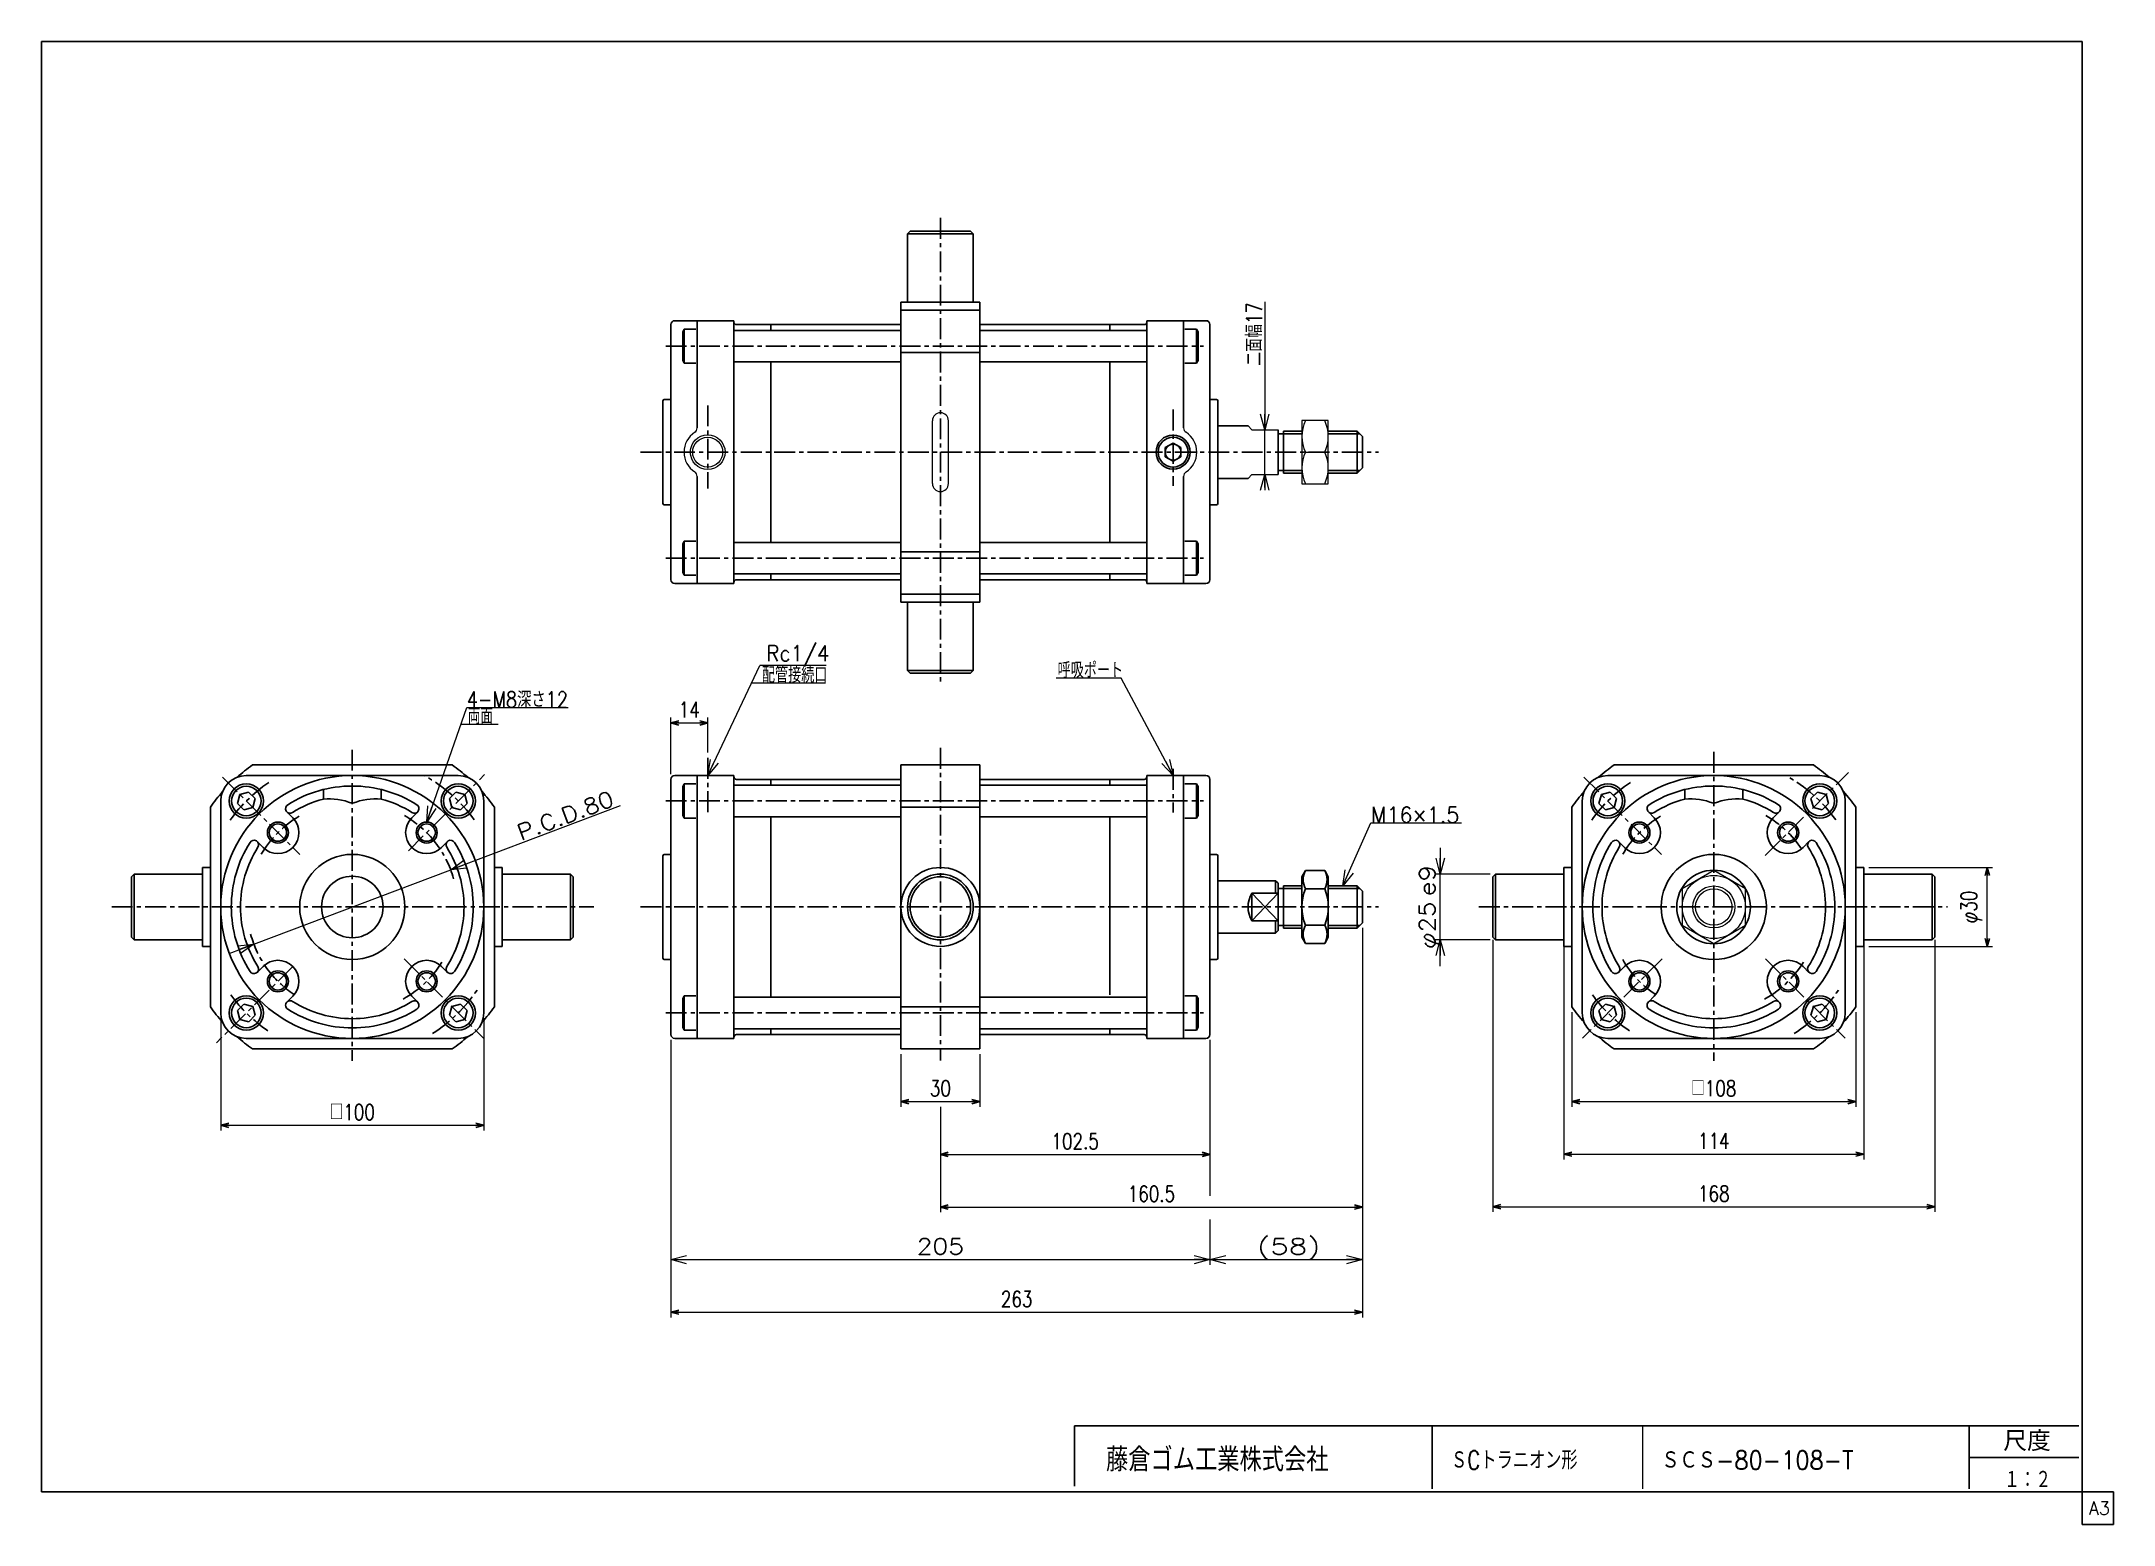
# Model space of a CAD drawing. Header units: millimetres. Extents: x -394 to 394, y -282 to 282.
import ezdxf
from ezdxf.enums import TextEntityAlignment as Align

# ---------------------------------------------------------------- set-up
doc = ezdxf.new("R2010")
doc.units = ezdxf.units.MM
doc.header["$LTSCALE"] = 0.25
doc.linetypes.add('CENTER', pattern=[50.8, 31.75, -6.35, 6.35, -6.35])
doc.layers.add('ZUWAKU', color=7, linetype='Continuous')
doc.styles.add('dcStyle0', font='txt.shx', dxfattribs={"width": 0.777778, "bigfont": 'bigfont'})
doc.dimstyles.new('DaDimRotatedStyle', dxfattribs={"dimtxt": 6, "dimasz": 3.000002, "dimexe": 2, "dimexo": 1, "dimgap": 2, "dimtad": 3, "dimdsep": 46, "dimtxsty": 'dcStyle0', "dimblk1": 'OPEN30', "dimblk2": 'OPEN30', "dimsah": 1, "dimcen": 0.09, "dimclrd": 4, "dimclre": 4, "dimclrt": 4, "dimadec": 0, "dimazin": 2, "dimtfac": 1, "dimtdec": 4, "dimtmove": 0, "dimatfit": 0, "dimfxl": 1, "dimarcsym": 0})

msp = doc.modelspace()

# ---------------------------------------------------------------- texts
at = {"color": 4, "style": 'dcStyle0'}
for s, height, width, p, p2 in [('Rc1/4', 6, 0.8, (-118.331, 46.349), (-94.331, 46.349)), ('配管接続口', 6, 0.691667, (-120.005, 38.122), (-95.105, 38.122)), ('呼吸ポート', 6, 0.691667, (-7.569, 39.915), (17.331, 39.915)), ('4-M8深さ12', 6, 0.761905, (-232.19, 28.752), (-193.79, 28.752)), ('両面', 6, 0.666667, (-231.861, 22.424), (-222.261, 22.424)), ('ＳCトラニオン形', 7, 0.731915, (142.019, -260.989), (190.179, -260.989)), ('ＳＣＳ-80-108-T', 7, 0.828571, (222.019, -260.989), (295.099, -260.989)), ('１：２', 7, 0.708333, (352.391, -268.453), (370.241, -268.453))]:
    msp.add_text(s, height=height, dxfattribs=dict(at, width=width)).set_placement(p, p2, align=Align.FIT)
at = {"color": 4, "style": 'dcStyle0', "width": 0.8}
msp.add_text('P.C.D.80', height=6, rotation=20.673938, dxfattribs=at).set_placement((-211.637, -21.964), (-175.71, -8.407), align=Align.FIT)
at = {"layer": 'ZUWAKU', "color": 4, "style": 'dcStyle0'}
for s, height, width, p, p2 in [('藤倉ゴム工業株式会社', 9, 0.783333, (10.849, -261.792), (95.449, -261.792)), ('尺度', 7.6, 0.991667, (352.053, -254.037), (370.141, -254.037))]:
    msp.add_text(s, height=height, dxfattribs=dict(at, width=width)).set_placement(p, p2, align=Align.FIT)
at = {"layer": 'ZUWAKU', "color": 7, "style": 'dcStyle0', "width": 0.8}
msp.add_text('A3', height=5, dxfattribs=at).set_placement((384.615, -278.25), (392.615, -278.25), align=Align.FIT)

# ---------------------------------------------------------------- blocks, each defined once
blk = doc.blocks.new('DC_GROUP_Φ80_1')
at = {"color": 4, "linetype": 'Continuous', "lineweight": 18}
for p, q in [((-238.36, -33.02), (-233.32, -29.4)), ((-238.36, -33.02), (-232.75, -30.9)), ((-232.18, -32.41), (-238.36, -33.02))]:
    blk.add_line(p, q, dxfattribs=at)
blk = doc.blocks.new('DC_GROUP_Φ80_2')
at = {"color": 4, "linetype": 'Continuous', "lineweight": 18}
for p, q in [((-319.39, -61.88), (-313.21, -61.26)), ((-313.21, -61.26), (-318.83, -63.38)), ((-313.21, -61.26), (-318.26, -64.89))]:
    blk.add_line(p, q, dxfattribs=at)
blk = doc.blocks.new('DC_GROUP_Φ80_3')
at = {"color": 4, "linetype": 'Continuous', "lineweight": 18}
for p, q in [((-247.5, -14.86), (-247.03, -8.66)), ((-247.5, -14.86), (-245.52, -9.2)), ((-244, -9.73), (-247.5, -14.86))]:
    blk.add_line(p, q, dxfattribs=at)
blk = doc.blocks.new('DC_GROUP_Φ80_4')
at = {"color": 4, "linetype": 'Continuous', "lineweight": 18}
for p, q in [((-140.64, 2.86), (-139.52, 8.97)), ((-140.64, 2.86), (-138.07, 8.28)), ((-136.62, 7.59), (-140.64, 2.86))]:
    blk.add_line(p, q, dxfattribs=at)
blk = doc.blocks.new('DC_GROUP_Φ80_5')
at = {"color": 4, "linetype": 'Continuous', "lineweight": 18}
for p, q in [((36.36, 2.86), (33.53, 8.15)), ((34.95, 8.91), (36.36, 2.86)), ((36.36, 2.86), (32.11, 7.39))]:
    blk.add_line(p, q, dxfattribs=at)
blk = doc.blocks.new('DC_GROUP_Φ80_6')
at = {"color": 4, "linetype": 'Continuous', "lineweight": 25}
for p, q in [((-236.38, -3.49), (-238.83, -5.94)), ((-238.83, -5.94), (-237.93, -9.29)), ((-233.03, -4.39), (-236.38, -3.49)), ((-234.59, -10.19), (-232.14, -7.74)), ((-232.14, -7.74), (-233.03, -4.39)), ((-237.93, -9.29), (-234.59, -10.19))]:
    blk.add_line(p, q, dxfattribs=at)
for radius in [6.5, 5.63]:
    blk.add_circle((-235.48, -6.84), radius, dxfattribs=at)
blk = doc.blocks.new('DC_GROUP_Φ80_7')
at = {"color": 4, "linetype": 'Continuous', "lineweight": 25}
for p, q in [((-316.98, -84.09), (-319.43, -86.54)), ((-319.43, -86.54), (-318.53, -89.89)), ((-313.63, -84.99), (-316.98, -84.09)), ((-312.74, -88.34), (-313.63, -84.99)), ((-318.53, -89.89), (-315.19, -90.79)), ((-315.19, -90.79), (-312.74, -88.34))]:
    blk.add_line(p, q, dxfattribs=at)
for radius in [6.5, 5.63]:
    blk.add_circle((-316.08, -87.44), radius, dxfattribs=at)
blk = doc.blocks.new('DC_GROUP_Φ80_8')
at = {"color": 4, "linetype": 'Continuous', "lineweight": 25}
for p, q in [((-237.93, -85), (-238.83, -88.34)), ((-234.58, -84.1), (-237.93, -85)), ((-232.13, -86.55), (-234.58, -84.1)), ((-233.03, -89.9), (-232.13, -86.55)), ((-238.83, -88.34), (-236.38, -90.79)), ((-236.38, -90.79), (-233.03, -89.9))]:
    blk.add_line(p, q, dxfattribs=at)
for radius in [6.5, 5.63]:
    blk.add_circle((-235.48, -87.45), radius, dxfattribs=at)
blk = doc.blocks.new('DC_GROUP_Φ80_9')
at = {"color": 4, "linetype": 'Continuous', "lineweight": 25}
for p, q in [((-318.54, -4.4), (-319.44, -7.74)), ((-319.44, -7.74), (-316.99, -10.19)), ((-315.2, -3.5), (-318.54, -4.4)), ((-312.75, -5.95), (-315.2, -3.5)), ((-313.64, -9.29), (-312.75, -5.95)), ((-316.99, -10.19), (-313.64, -9.29))]:
    blk.add_line(p, q, dxfattribs=at)
for radius in [6.5, 5.63]:
    blk.add_circle((-316.09, -6.84), radius, dxfattribs=at)
blk = doc.blocks.new('DC_GROUP_Φ80_10')
at = {"color": 4, "linetype": 'Continuous', "lineweight": 25}
for p, q in [((86.72, -33.29), (85.36, -35.64)), ((85.36, -35.64), (85.36, -58.64)), ((90.36, -33.29), (86.72, -33.29)), ((90.36, -40.21), (86.72, -40.21)), ((90.36, -54.07), (86.72, -54.07)), ((86.72, -61), (85.36, -58.64)), ((90.36, -61), (86.72, -61))]:
    blk.add_line(p, q, dxfattribs=at)
for centre, radius, start, end in [((92.72, -36.75), 6.93, 150.00001, 209.99999), ((103.68, -47.14), 18.32, 157.78075, 202.21925), ((92.72, -57.54), 6.93, 150.00001, 209.99999)]:
    blk.add_arc(centre, radius, start, end, dxfattribs=at)
blk = doc.blocks.new('DC_GROUP_Φ80_11')
at = {"color": 4, "linetype": 'Continuous', "lineweight": 25}
for p, q in [((90.36, -33.29), (94, -33.29)), ((94, -33.29), (95.36, -35.64)), ((95.36, -58.64), (95.36, -35.64)), ((90.36, -40.21), (94, -40.21)), ((90.36, -54.07), (94, -54.07)), ((90.36, -61), (94, -61)), ((94, -61), (95.36, -58.64))]:
    blk.add_line(p, q, dxfattribs=at)
for centre, radius, start, end in [((88, -36.75), 6.93, 330.00001, 29.99999), ((77.04, -47.14), 18.32, 337.78075, 22.21925), ((88, -57.54), 6.93, 330.00001, 29.99999)]:
    blk.add_arc(centre, radius, start, end, dxfattribs=at)
blk = doc.blocks.new('DC_GROUP_Φ80_13')
at = {"color": 4, "linetype": 'Continuous', "lineweight": 18}
for p, q in [((100.86, -39.14), (101.84, -33.01)), ((100.86, -39.14), (103.3, -33.66)), ((104.77, -34.32), (100.86, -39.14))]:
    blk.add_line(p, q, dxfattribs=at)
blk = doc.blocks.new('DC_GROUP_Φ80_12')
at = {"color": 4, "linetype": 'Continuous', "lineweight": 13}
for p, q in [((100.86, -39.14), (111.59, -15.11)), ((111.59, -15.11), (146.07, -15.11))]:
    blk.add_line(p, q, dxfattribs=at)
at = {"linetype": 'Continuous'}
blk.add_blockref('DC_GROUP_Φ80_13', (0, 0), dxfattribs=at)
at = {"color": 4, "style": 'dcStyle0', "width": 0.777778}
blk.add_text('M16×1.5', height=6, dxfattribs=at).set_placement((111.59, -15.11), (145.19, -15.11), align=Align.FIT)
blk = doc.blocks.new('DC_GROUP_Φ80_14')
at = {"color": 4, "linetype": 'Continuous', "lineweight": 25}
for p, q in [((199.22, -4.4), (198.32, -7.74)), ((198.32, -7.74), (200.77, -10.19)), ((202.57, -3.5), (199.22, -4.4)), ((205.02, -5.95), (202.57, -3.5)), ((204.12, -9.29), (205.02, -5.95)), ((200.77, -10.19), (204.12, -9.29))]:
    blk.add_line(p, q, dxfattribs=at)
for radius in [6.5, 5.63]:
    blk.add_circle((201.67, -6.84), radius, dxfattribs=at)
blk = doc.blocks.new('DC_GROUP_Φ80_15')
at = {"color": 4, "linetype": 'Continuous', "lineweight": 25}
for p, q in [((281.38, -3.49), (278.93, -5.94)), ((278.93, -5.94), (279.83, -9.29)), ((284.73, -4.39), (281.38, -3.49)), ((283.18, -10.19), (285.63, -7.74)), ((285.63, -7.74), (284.73, -4.39)), ((279.83, -9.29), (283.18, -10.19))]:
    blk.add_line(p, q, dxfattribs=at)
for radius in [6.5, 5.63]:
    blk.add_circle((282.28, -6.84), radius, dxfattribs=at)
blk = doc.blocks.new('DC_GROUP_Φ80_16')
at = {"color": 4, "linetype": 'Continuous', "lineweight": 25}
for p, q in [((279.83, -85), (278.94, -88.34)), ((283.18, -84.1), (279.83, -85)), ((285.63, -86.55), (283.18, -84.1)), ((284.73, -89.9), (285.63, -86.55)), ((278.94, -88.34), (281.39, -90.79)), ((281.39, -90.79), (284.73, -89.9))]:
    blk.add_line(p, q, dxfattribs=at)
for radius in [6.5, 5.63]:
    blk.add_circle((282.28, -87.45), radius, dxfattribs=at)
blk = doc.blocks.new('DC_GROUP_Φ80_17')
at = {"color": 4, "linetype": 'Continuous', "lineweight": 13}
for p, q in [((241.98, -33.29), (229.98, -40.21)), ((253.98, -40.21), (241.98, -33.29)), ((229.98, -40.21), (229.98, -54.07)), ((253.98, -54.07), (253.98, -40.21)), ((229.98, -54.07), (241.98, -61)), ((241.98, -61), (253.98, -54.07))]:
    blk.add_line(p, q, dxfattribs=at)
for radius in [12, 8, 6.92]:
    blk.add_circle((241.98, -47.14), radius, dxfattribs=at)
blk = doc.blocks.new('DC_GROUP_Φ80_18')
at = {"color": 4, "linetype": 'Continuous', "lineweight": 13}
for p, q in [((95.36, 137.81), (85.36, 137.81)), ((85.36, 137.81), (85.36, 113.81)), ((95.36, 113.81), (95.36, 137.81)), ((86.72, 125.81), (94, 125.81)), ((85.36, 113.81), (95.36, 113.81))]:
    blk.add_line(p, q, dxfattribs=at)
for centre, start, end in [((99.24, 131.81), 154.41023, 205.58977), ((81.47, 131.81), 334.41023, 25.58977), ((99.24, 119.81), 154.41023, 205.58977), ((81.47, 119.81), 334.41023, 25.58977)]:
    blk.add_arc(centre, 13.89, start, end, dxfattribs=at)
blk = doc.blocks.new('DC_GROUP_Φ80_20')
at = {"color": 4, "linetype": 'Continuous', "lineweight": 18}
for p, q in [((71.2, 134.31), (69.6, 140.31)), ((72.81, 140.31), (71.2, 134.31)), ((71.2, 134.31), (71.2, 140.31))]:
    blk.add_line(p, q, dxfattribs=at)
blk = doc.blocks.new('DC_GROUP_Φ80_21')
at = {"color": 4, "linetype": 'Continuous', "lineweight": 18}
for p, q in [((69.6, 111.31), (71.2, 117.31)), ((71.2, 117.31), (72.81, 111.31)), ((71.2, 117.31), (71.2, 111.31))]:
    blk.add_line(p, q, dxfattribs=at)
blk = doc.blocks.new('DC_GROUP_Φ80_19')
at = {"color": 4, "linetype": 'Continuous', "lineweight": 13}
for p, q in [((71.2, 182.98), (71.2, 134.31)), ((71.2, 117.31), (71.2, 134.31)), ((71.2, 112.31), (71.2, 117.31))]:
    blk.add_line(p, q, dxfattribs=at)
at = {"linetype": 'Continuous'}
for name in ['DC_GROUP_Φ80_20', 'DC_GROUP_Φ80_21']:
    blk.add_blockref(name, (0, 0), dxfattribs=at)
at = {"color": 4, "style": 'dcStyle0', "width": 0.714286}
blk.add_text('二面幅17', height=6, rotation=90, dxfattribs=at).set_placement((70.2, 158.67), (70.2, 182.67), align=Align.FIT)
blk = doc.blocks.new('DC_GROUP_Φ80_23')
at = {"color": 4, "linetype": 'Continuous', "lineweight": 18}
for p, q in [((-154.64, -181.24), (-148.64, -179.63)), ((-148.64, -182.85), (-154.64, -181.24)), ((-154.64, -181.24), (-148.64, -181.24))]:
    blk.add_line(p, q, dxfattribs=at)
blk = doc.blocks.new('DC_GROUP_Φ80_24')
at = {"color": 4, "linetype": 'Continuous', "lineweight": 18}
for p, q in [((44.36, -179.63), (50.36, -181.24)), ((50.36, -181.24), (44.36, -182.85)), ((50.36, -181.24), (44.36, -181.24))]:
    blk.add_line(p, q, dxfattribs=at)
blk = doc.blocks.new('DC_GROUP_Φ80_25')
at = {"color": 4, "linetype": 'Continuous', "lineweight": 18}
for p, q in [((50.36, -181.24), (56.36, -179.63)), ((56.36, -182.85), (50.36, -181.24)), ((50.36, -181.24), (56.36, -181.24))]:
    blk.add_line(p, q, dxfattribs=at)
blk = doc.blocks.new('DC_GROUP_Φ80_26')
at = {"color": 4, "linetype": 'Continuous', "lineweight": 18}
for p, q in [((102.36, -179.63), (108.36, -181.24)), ((108.36, -181.24), (102.36, -182.85)), ((108.36, -181.24), (102.36, -181.24))]:
    blk.add_line(p, q, dxfattribs=at)
blk = doc.blocks.new('DC_GROUP_Φ80_22')
at = {"color": 4, "linetype": 'Continuous', "lineweight": 13}
for p, q in [((108.36, -55.14), (108.36, -183.24)), ((-154.64, -97.64), (-154.64, -183.24)), ((50.36, -97.64), (50.36, -156.99)), ((50.36, -166.02), (50.36, -183.24)), ((-154.64, -181.24), (50.36, -181.24)), ((50.36, -181.24), (108.36, -181.24))]:
    blk.add_line(p, q, dxfattribs=at)
at = {"linetype": 'Continuous'}
for name in ['DC_GROUP_Φ80_23', 'DC_GROUP_Φ80_24', 'DC_GROUP_Φ80_25', 'DC_GROUP_Φ80_26']:
    blk.add_blockref(name, (0, 0), dxfattribs=at)
at = {"color": 4, "style": 'dcStyle0'}
for s, p, p2 in [('205', (-61.14, -179.24), (-43.14, -179.24)), ('(58)', (68.36, -179.24), (92.36, -179.24))]:
    blk.add_text(s, height=6, dxfattribs=at).set_placement(p, p2, align=Align.FIT)
blk = doc.blocks.new('DC_GROUP_Φ80_28')
at = {"color": 4, "linetype": 'Continuous', "lineweight": 18}
for p, q in [((137.98, -34.64), (136.37, -28.64)), ((139.58, -28.64), (137.98, -34.64)), ((137.98, -34.64), (137.98, -28.64))]:
    blk.add_line(p, q, dxfattribs=at)
blk = doc.blocks.new('DC_GROUP_Φ80_29')
at = {"color": 4, "linetype": 'Continuous', "lineweight": 18}
for p, q in [((136.37, -65.64), (137.98, -59.64)), ((137.98, -59.64), (139.58, -65.64)), ((137.98, -59.64), (137.98, -65.64))]:
    blk.add_line(p, q, dxfattribs=at)
blk = doc.blocks.new('DC_GROUP_Φ80_27')
at = {"color": 4, "linetype": 'Continuous', "lineweight": 13}
for p, q in [((137.98, -24.64), (137.98, -34.64)), ((156.98, -34.64), (135.98, -34.64)), ((137.98, -59.64), (137.98, -34.64)), ((156.98, -59.64), (135.98, -59.64)), ((137.98, -69.64), (137.98, -59.64))]:
    blk.add_line(p, q, dxfattribs=at)
at = {"linetype": 'Continuous'}
for name in ['DC_GROUP_Φ80_28', 'DC_GROUP_Φ80_29']:
    blk.add_blockref(name, (0, 0), dxfattribs=at)
at = {"color": 4, "style": 'dcStyle0'}
blk.add_text('e9', height=6, rotation=90, dxfattribs=at).set_placement((135.98, -43.14), (135.98, -31.14), align=Align.FIT)
at = {"color": 4, "style": 'dcStyle0', "width": 0.9375}
blk.add_text('φ25', height=6, rotation=90, dxfattribs=at).set_placement((135.98, -63.14), (135.98, -45.14), align=Align.FIT)
blk = doc.blocks.new('DC_GROUP_Φ80_30')
at = {"color": 4, "linetype": 'Continuous', "lineweight": 25}
for p, q in [((198.32, -86.55), (200.77, -84.1)), ((199.22, -89.9), (198.32, -86.55)), ((200.77, -84.1), (204.12, -85)), ((204.12, -85), (205.01, -88.34)), ((202.56, -90.79), (199.22, -89.9)), ((205.01, -88.34), (202.56, -90.79))]:
    blk.add_line(p, q, dxfattribs=at)
for radius in [6.5, 5.63]:
    blk.add_circle((201.67, -87.45), radius, dxfattribs=at)
blk = doc.blocks.new('_OPEN30')
at = {"color": 0, "linetype": 'ByBlock', "lineweight": -2}
for p, q in [((-1, 0.267949), (0, 0)), ((0, 0), (-1, -0.267949)), ((0, 0), (-1, 0))]:
    blk.add_line(p, q, dxfattribs=at)
blk = doc.blocks.new('*D31')
at = {"color": 4, "linetype": 'Continuous', "lineweight": 13}
for p, q in [((-325.79, -89.44), (-325.79, -132.17)), ((-225.79, -89.44), (-225.79, -132.17)), ((-325.79, -130.17), (-225.79, -130.17))]:
    blk.add_line(p, q, dxfattribs=at)
at = {"color": 4, "xscale": 3.000002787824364, "yscale": 2.999989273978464}
for p, rotation in [((-325.79, -130.17), 180), ((-225.79, -130.17), 360)]:
    blk.add_blockref('_OPEN30', p, dxfattribs=dict(at, rotation=rotation))
at = {"color": 4, "insert": (-275.79, -128.17), "char_height": 6, "width": 30, "attachment_point": 8, "style": 'dcStyle0'}
blk.add_mtext('\\T1.00;□100', dxfattribs=at)
blk = doc.blocks.new('*D32')
at = {"color": 4, "linetype": 'Continuous', "lineweight": 13}
for p, q in [((-154.64, 3.36), (-154.64, 24.86)), ((-140.64, 11.56), (-140.64, 24.86)), ((-154.64, 22.86), (-140.64, 22.86))]:
    blk.add_line(p, q, dxfattribs=at)
at = {"color": 4, "xscale": 3.000002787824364, "yscale": 2.999989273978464}
for p, rotation in [((-154.64, 22.86), 180), ((-140.64, 22.86), 360)]:
    blk.add_blockref('_OPEN30', p, dxfattribs=dict(at, rotation=rotation))
at = {"color": 4, "insert": (-147.64, 24.86), "char_height": 6, "width": 18.75, "attachment_point": 8, "style": 'dcStyle0'}
blk.add_mtext('\\T1.00;14', dxfattribs=at)
blk = doc.blocks.new('*D33')
at = {"color": 4, "linetype": 'Continuous', "lineweight": 13}
for p, q in [((-67.14, -103.14), (-67.14, -123.14)), ((-37.14, -103.14), (-37.14, -123.14)), ((-67.14, -121.14), (-37.14, -121.14))]:
    blk.add_line(p, q, dxfattribs=at)
at = {"color": 4, "xscale": 3.000002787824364, "yscale": 2.999989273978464}
for p, rotation in [((-67.14, -121.14), 180), ((-37.14, -121.14), 360)]:
    blk.add_blockref('_OPEN30', p, dxfattribs=dict(at, rotation=rotation))
at = {"color": 4, "insert": (-52.14, -119.14), "char_height": 6, "width": 18.75, "attachment_point": 8, "style": 'dcStyle0'}
blk.add_mtext('\\T1.00;30', dxfattribs=at)
blk = doc.blocks.new('*D34')
at = {"color": 4, "linetype": 'Continuous', "lineweight": 13}
for p, q in [((50.36, -97.64), (50.36, -143.24)), ((-52.14, -124.01), (-52.14, -143.24)), ((-52.14, -141.24), (50.36, -141.24))]:
    blk.add_line(p, q, dxfattribs=at)
at = {"color": 4, "xscale": 3.000002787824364, "yscale": 2.999989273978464}
for p, rotation in [((-52.14, -141.24), 180), ((50.36, -141.24), 360)]:
    blk.add_blockref('_OPEN30', p, dxfattribs=dict(at, rotation=rotation))
at = {"color": 4, "insert": (-0.89, -139.24), "char_height": 6, "width": 35.625, "attachment_point": 8, "style": 'dcStyle0'}
blk.add_mtext('\\T1.00;102.5', dxfattribs=at)
blk = doc.blocks.new('*D35')
at = {"color": 4, "linetype": 'Continuous', "lineweight": 13}
for p, q in [((108.36, -55.14), (108.36, -163.24)), ((-52.14, -123.14), (-52.14, -163.24)), ((-52.14, -161.24), (108.36, -161.24))]:
    blk.add_line(p, q, dxfattribs=at)
at = {"color": 4, "xscale": 3.000002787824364, "yscale": 2.999989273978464}
for p, rotation in [((-52.14, -161.24), 180), ((108.36, -161.24), 360)]:
    blk.add_blockref('_OPEN30', p, dxfattribs=dict(at, rotation=rotation))
at = {"color": 4, "insert": (28.11, -159.24), "char_height": 6, "width": 35.625, "attachment_point": 8, "style": 'dcStyle0'}
blk.add_mtext('\\T1.00;160.5', dxfattribs=at)
blk = doc.blocks.new('*D36')
at = {"color": 4, "linetype": 'Continuous', "lineweight": 13}
for p, q in [((108.36, -55.14), (108.36, -203.24)), ((-154.64, -97.64), (-154.64, -203.24)), ((-154.64, -201.24), (108.36, -201.24))]:
    blk.add_line(p, q, dxfattribs=at)
at = {"color": 4, "xscale": 3.000002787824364, "yscale": 2.999989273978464}
for p, rotation in [((-154.64, -201.24), 180), ((108.36, -201.24), 360)]:
    blk.add_blockref('_OPEN30', p, dxfattribs=dict(at, rotation=rotation))
at = {"color": 4, "insert": (-23.14, -199.24), "char_height": 6, "width": 24.375, "attachment_point": 8, "style": 'dcStyle0'}
blk.add_mtext('\\T1.00;263', dxfattribs=at)
blk = doc.blocks.new('*D37')
at = {"color": 4, "linetype": 'Continuous', "lineweight": 13}
for p, q in [((300.98, -32.14), (347.98, -32.14)), ((345.98, -62.14), (345.98, -32.14)), ((300.98, -62.14), (347.98, -62.14))]:
    blk.add_line(p, q, dxfattribs=at)
at = {"color": 4, "xscale": 3.000002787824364, "yscale": 2.999989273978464}
for p, rotation in [((345.98, -32.14), 90), ((345.98, -62.14), 270)]:
    blk.add_blockref('_OPEN30', p, dxfattribs=dict(at, rotation=rotation))
at = {"color": 4, "insert": (343.98, -47.14), "char_height": 6, "width": 24.375, "attachment_point": 8, "rotation": 90, "style": 'dcStyle0'}
blk.add_mtext('\\T1.00;φ30', dxfattribs=at)
blk = doc.blocks.new('*D38')
at = {"color": 4, "linetype": 'Continuous', "lineweight": 13}
for p, q in [((184.98, -62.14), (184.98, -143.14)), ((298.98, -62.14), (298.98, -143.14)), ((184.98, -141.14), (298.98, -141.14))]:
    blk.add_line(p, q, dxfattribs=at)
at = {"color": 4, "xscale": 3.000002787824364, "yscale": 2.999989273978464}
for p, rotation in [((184.98, -141.14), 180), ((298.98, -141.14), 360)]:
    blk.add_blockref('_OPEN30', p, dxfattribs=dict(at, rotation=rotation))
at = {"color": 4, "insert": (241.98, -139.14), "char_height": 6, "width": 24.375, "attachment_point": 8, "style": 'dcStyle0'}
blk.add_mtext('\\T1.00;114', dxfattribs=at)
blk = doc.blocks.new('*D39')
at = {"color": 4, "linetype": 'Continuous', "lineweight": 13}
for p, q in [((157.98, -59.64), (157.98, -163.14)), ((325.98, -59.64), (325.98, -163.14)), ((157.98, -161.14), (325.98, -161.14))]:
    blk.add_line(p, q, dxfattribs=at)
at = {"color": 4, "xscale": 3.000002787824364, "yscale": 2.999989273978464}
for p, rotation in [((157.98, -161.14), 180), ((325.98, -161.14), 360)]:
    blk.add_blockref('_OPEN30', p, dxfattribs=dict(at, rotation=rotation))
at = {"color": 4, "insert": (241.98, -159.14), "char_height": 6, "width": 24.375, "attachment_point": 8, "style": 'dcStyle0'}
blk.add_mtext('\\T1.00;168', dxfattribs=at)
blk = doc.blocks.new('*D40')
at = {"color": 4, "linetype": 'Continuous', "lineweight": 13}
for p, q in [((187.98, -87.09), (187.98, -123.14)), ((295.98, -87.09), (295.98, -123.14)), ((187.98, -121.14), (295.98, -121.14))]:
    blk.add_line(p, q, dxfattribs=at)
at = {"color": 4, "xscale": 3.000002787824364, "yscale": 2.999989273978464}
for p, rotation in [((187.98, -121.14), 180), ((295.98, -121.14), 360)]:
    blk.add_blockref('_OPEN30', p, dxfattribs=dict(at, rotation=rotation))
at = {"color": 4, "insert": (241.98, -119.14), "char_height": 6, "width": 30, "attachment_point": 8, "style": 'dcStyle0'}
blk.add_mtext('\\T1.00;□108', dxfattribs=at)

# ---------------------------------------------------------------- dimensions: what is measured, and where the dimension line sits
at = {"linetype": 'Continuous', "lineweight": 13}
for base, p1, p2, picture, middle in [((-140.641, 22.857), (-154.641, 2.357), (-140.641, 10.56), '*D32', (-147.641, 22.857)), ((108.359, -201.239), (-154.641, -96.643), (108.359, -54.143), '*D36', (-23.141, -201.239)), ((108.359, -161.239), (-52.141, -122.143), (108.359, -54.143), '*D35', (28.109, -161.239)), ((325.976, -161.143), (157.976, -58.643), (325.976, -58.643), '*D39', (241.976, -161.143)), ((298.976, -141.143), (184.976, -61.138), (298.976, -61.138), '*D38', (241.976, -141.143)), ((-37.141, -121.143), (-67.141, -102.143), (-37.141, -102.143), '*D33', (-52.141, -121.143)), ((50.359, -141.239), (-52.141, -123.007), (50.359, -96.643), '*D34', (-0.891, -141.239))]:
    dim = msp.add_linear_dim(base=base, p1=p1, p2=p2, dimstyle='DaDimRotatedStyle', override={"dimtxt": 6, "dimasz": 3.000002, "dimexe": 2, "dimexo": 1, "dimgap": 2, "dimtad": 3, "dimtih": 0, "dimtoh": 0, "dimdec": 2, "dimzin": 8, "dimtxsty": 'dcStyle0', "dimblk1": 'OPEN30', "dimblk2": 'OPEN30', "dimsah": 1, "dimclrd": 4, "dimclre": 4, "dimclrt": 4, "dimazin": 2, "dimtofl": 1, "dimatfit": 0, "dimtolj": 0, "dimtzin": 8}, dxfattribs=at)
    dim.commit()
    dim.dimension.update_dxf_attribs({"geometry": picture, "text_midpoint": middle})
dim = msp.add_linear_dim(base=(345.9761, -32.1428), p1=(299.9761, -62.1382), p2=(299.9761, -32.1428), angle=90, text='φ<>', dimstyle='DaDimRotatedStyle', override={"dimtxt": 6, "dimasz": 3.000002, "dimexe": 2, "dimexo": 1, "dimgap": 2, "dimtad": 3, "dimtih": 0, "dimtoh": 0, "dimdec": 2, "dimzin": 8, "dimtxsty": 'dcStyle0', "dimblk1": 'OPEN30', "dimblk2": 'OPEN30', "dimsah": 1, "dimclrd": 4, "dimclre": 4, "dimclrt": 4, "dimazin": 2, "dimtofl": 1, "dimatfit": 0, "dimtolj": 0, "dimtzin": 8}, dxfattribs=at)
dim.commit()
dim.dimension.update_dxf_attribs({"geometry": '*D37', "text_midpoint": (345.9761, -47.1405)})
for base, p1, p2, picture, middle in [((295.976, -121.143), (187.976, -86.09), (295.976, -86.09), '*D40', (241.976, -121.143)), ((-225.788, -130.167), (-325.788, -88.443), (-225.788, -88.443), '*D31', (-275.788, -130.167))]:
    dim = msp.add_linear_dim(base=base, p1=p1, p2=p2, text='□<>', dimstyle='DaDimRotatedStyle', override={"dimtxt": 6, "dimasz": 3.000002, "dimexe": 2, "dimexo": 1, "dimgap": 2, "dimtad": 3, "dimtih": 0, "dimtoh": 0, "dimdec": 2, "dimzin": 8, "dimtxsty": 'dcStyle0', "dimblk1": 'OPEN30', "dimblk2": 'OPEN30', "dimsah": 1, "dimclrd": 4, "dimclre": 4, "dimclrt": 4, "dimazin": 2, "dimtofl": 1, "dimatfit": 0, "dimtolj": 0, "dimtzin": 8}, dxfattribs=at)
    dim.commit()
    dim.dimension.update_dxf_attribs({"geometry": picture, "text_midpoint": middle})

# ---------------------------------------------------------------- linework, layer by layer
at = {"color": 4, "linetype": 'CENTER', "lineweight": 25}
for p, q in [((-52.141, 214.869), (-52.141, 37.857)), ((-156.605, 166.113), (47.974, 166.113)), ((-140.641, 143.597), (-140.641, 111.965)), ((36.359, 142.035), (36.359, 113.006)), ((-166.131, 125.813), (114.411, 125.813)), ((-156.605, 85.513), (47.974, 85.513)), ((-275.788, 12.646), (-275.788, -105.683)), ((-140.641, 9.56), (-140.641, -11.248)), ((-52.141, 13.352), (-52.141, -105.558)), ((241.976, 11.843), (241.976, -105.593)), ((-325.177, 2.246), (-295.728, -27.202)), ((-254.398, -25.753), (-225.448, 3.197)), ((36.359, 5.331), (36.359, -11.248)), ((192.587, 2.246), (222.036, -27.202)), ((261.509, -27.61), (293.175, 4.056)), ((-156.605, -6.843), (47.974, -6.843)), ((-367.261, -47.143), (-183.973, -47.143)), ((-166.131, -47.143), (114.411, -47.143)), ((152.617, -47.143), (330.815, -47.143)), ((-298.415, -69.77), (-327.491, -98.846)), ((-256.108, -66.822), (-225.833, -97.097)), ((222.297, -66.822), (192.022, -97.097)), ((261.655, -66.822), (291.93, -97.097)), ((-156.605, -87.443), (47.974, -87.443))]:
    msp.add_line(p, q, dxfattribs=at)
at = {"color": 4, "linetype": 'Continuous', "lineweight": 25}
for p, q in [((-63.641, 209.813), (-64.641, 208.813)), ((-39.641, 208.813), (-64.641, 208.813)), ((-64.641, 182.813), (-64.641, 208.813)), ((-63.641, 209.813), (-40.641, 209.813)), ((-40.641, 209.813), (-39.641, 208.813)), ((-39.641, 182.813), (-39.641, 208.813)), ((-37.141, 182.813), (-67.137, 182.813)), ((-67.137, 182.813), (-67.137, 179.813)), ((-37.141, 182.813), (-37.141, 179.813)), ((-154.641, 174.313), (-154.641, 145.813)), ((-154.641, 125.813), (-154.641, 174.313)), ((-153.141, 175.813), (-130.641, 175.813)), ((-153.141, 175.813), (-130.641, 175.813)), ((-144.641, 135.032), (-144.641, 175.813)), ((-130.641, 125.813), (-130.641, 175.813)), ((-129.641, 174.313), (-116.641, 174.313)), ((-116.641, 172.113), (-116.641, 174.313)), ((-67.141, 174.313), (-116.641, 174.313)), ((-67.141, 179.813), (-37.141, 179.813)), ((-67.141, 71.813), (-67.141, 179.813)), ((-37.141, 179.813), (-37.141, 71.813)), ((25.359, 174.313), (-37.141, 174.313)), ((12.359, 174.313), (12.359, 172.113)), ((25.359, 174.313), (12.359, 174.313)), ((12.359, 172.824), (12.359, 174.313)), ((48.859, 175.813), (26.359, 175.813)), ((48.859, 175.813), (26.359, 175.813)), ((26.359, 175.813), (26.359, 125.813)), ((40.359, 135.032), (40.359, 175.813)), ((50.359, 174.313), (50.359, 125.813)), ((-150.141, 171.574), (-149.541, 172.613)), ((-150.141, 160.652), (-150.141, 171.574)), ((-145.138, 172.613), (-149.541, 172.613)), ((-149.541, 159.613), (-149.541, 172.613)), ((-67.141, 172.113), (-130.641, 172.113)), ((26.359, 172.113), (-37.141, 172.113)), ((40.82, 172.613), (45.259, 172.613)), ((45.259, 159.613), (45.259, 172.613)), ((45.859, 171.574), (45.259, 172.613)), ((45.859, 160.652), (45.859, 171.574)), ((-149.541, 159.613), (-150.141, 160.652)), ((-145.138, 159.613), (-149.541, 159.613)), ((-130.641, 160.113), (-67.141, 160.113)), ((-116.641, 125.813), (-116.641, 160.113)), ((-67.141, 163.76), (-37.141, 163.76)), ((-37.141, 160.113), (26.359, 160.113)), ((12.359, 125.813), (12.359, 160.113)), ((12.359, 125.813), (12.359, 159.286)), ((40.82, 159.613), (45.259, 159.613)), ((45.259, 159.613), (45.859, 160.652)), ((-157.641, 145.313), (-157.641, 125.813)), ((-157.641, 145.313), (-157.641, 125.813)), ((-157.141, 145.813), (-154.641, 145.813)), ((-157.141, 145.813), (-154.641, 145.813)), ((52.859, 145.813), (50.359, 145.813)), ((53.359, 145.313), (53.359, 125.813)), ((53.359, 135.813), (64.857, 135.813)), ((76.359, 134.313), (76.359, 117.313)), ((33.359, 127.545), (36.359, 129.277)), ((33.359, 124.081), (33.359, 127.545)), ((36.359, 129.277), (39.359, 127.545)), ((39.359, 127.545), (39.359, 124.081)), ((76.359, 132.813), (78.359, 132.813)), ((78.359, 133.813), (85.359, 133.813)), ((78.359, 133.813), (78.359, 117.813)), ((78.359, 132.813), (85.359, 132.813)), ((95.359, 133.813), (106.359, 133.813)), ((95.359, 132.813), (107.359, 132.813)), ((108.359, 131.813), (106.359, 133.813)), ((106.359, 133.813), (106.359, 117.813)), ((108.359, 131.813), (108.359, 119.813)), ((-157.641, 106.313), (-157.641, 125.813)), ((-154.641, 125.813), (-154.641, 77.313)), ((-130.641, 125.813), (-130.641, 75.813)), ((-116.641, 125.813), (-116.641, 91.513)), ((12.359, 125.813), (12.359, 91.513)), ((12.359, 125.813), (12.359, 94.954)), ((26.359, 75.813), (26.359, 125.813)), ((36.359, 122.349), (33.359, 124.081)), ((39.359, 124.081), (36.359, 122.349)), ((50.359, 77.313), (50.359, 125.813)), ((53.359, 106.313), (53.359, 125.813)), ((76.359, 118.813), (78.359, 118.813)), ((78.359, 118.813), (85.359, 118.813)), ((95.359, 118.813), (107.359, 118.813)), ((108.359, 119.813), (106.359, 117.813)), ((-144.641, 116.593), (-144.641, 75.813)), ((40.359, 116.593), (40.359, 75.813)), ((53.359, 115.813), (64.857, 115.813)), ((78.359, 117.813), (85.359, 117.813)), ((95.359, 117.813), (106.359, 117.813)), ((-157.141, 105.813), (-154.641, 105.813)), ((52.859, 105.813), (50.359, 105.813)), ((-149.541, 92.013), (-150.141, 90.974)), ((-150.141, 90.974), (-150.141, 80.052)), ((-145.138, 92.013), (-149.541, 92.013)), ((-149.541, 92.013), (-149.541, 79.013)), ((-130.641, 91.513), (-67.141, 91.513)), ((-67.141, 87.866), (-37.141, 87.866)), ((-37.141, 91.513), (26.359, 91.513)), ((40.82, 92.013), (45.259, 92.013)), ((45.259, 92.013), (45.259, 79.013)), ((45.259, 92.013), (45.859, 90.974)), ((45.859, 90.974), (45.859, 80.052)), ((-150.141, 80.052), (-149.541, 79.013)), ((-145.138, 79.013), (-149.541, 79.013)), ((-67.141, 79.513), (-130.641, 79.513)), ((-116.641, 79.513), (-116.641, 77.313)), ((26.359, 79.513), (-37.141, 79.513)), ((12.359, 77.313), (12.359, 79.513)), ((12.359, 78.802), (12.359, 77.313)), ((40.82, 79.013), (45.259, 79.013)), ((45.859, 80.052), (45.259, 79.013)), ((-153.141, 75.813), (-130.641, 75.813)), ((-129.641, 77.313), (-116.641, 77.313)), ((-67.141, 77.313), (-116.641, 77.313)), ((-67.141, 71.813), (-37.141, 71.813)), ((-67.137, 68.813), (-67.137, 71.813)), ((25.359, 77.313), (-37.141, 77.313)), ((-37.141, 68.813), (-37.141, 71.813)), ((25.359, 77.313), (12.359, 77.313)), ((48.859, 75.813), (26.359, 75.813)), ((-37.141, 68.813), (-67.137, 68.813)), ((-64.641, 68.813), (-64.641, 42.813)), ((-39.641, 68.813), (-39.641, 42.813)), ((-64.641, 42.813), (-39.641, 42.813)), ((-63.641, 41.813), (-64.641, 42.813)), ((-63.641, 41.813), (-40.641, 41.813)), ((-40.641, 41.813), (-39.641, 42.813)), ((-275.788, 2.857), (-316.088, 2.857)), ((-237.815, 6.857), (-313.71, 6.857)), ((-275.788, 2.857), (-235.488, 2.857)), ((-154.641, 1.357), (-154.641, -27.143)), ((-154.641, -47.143), (-154.641, 1.357)), ((-153.141, 2.857), (-130.641, 2.857)), ((-153.141, 2.857), (-130.641, 2.857)), ((-144.641, -47.143), (-144.641, 2.857)), ((-130.641, -47.143), (-130.641, 2.857)), ((-129.641, 1.357), (-116.641, 1.357)), ((-116.641, -0.843), (-116.641, 1.357)), ((-67.141, 1.357), (-116.641, 1.357)), ((-67.141, 6.857), (-37.141, 6.857)), ((-67.141, -101.143), (-67.141, 6.857)), ((-37.141, 6.857), (-37.141, -101.143)), ((25.359, 1.357), (-37.141, 1.357)), ((25.359, 1.357), (12.359, 1.357)), ((12.359, -0.132), (12.359, 1.357)), ((48.859, 2.857), (26.359, 2.857)), ((48.859, 2.857), (26.359, 2.857)), ((26.359, 2.857), (26.359, -47.143)), ((40.359, -47.143), (40.359, 2.857)), ((50.359, 1.357), (50.359, -47.143)), ((241.976, 2.857), (201.676, 2.857)), ((279.923, 6.857), (204.029, 6.857)), ((241.976, 2.857), (282.276, 2.857)), ((-325.788, -47.143), (-325.788, -6.843)), ((-286.788, -2.477), (-286.788, -6.091)), ((-264.788, -2.477), (-264.788, -6.091)), ((-225.788, -47.143), (-225.788, -6.843)), ((-150.141, -1.382), (-149.541, -0.343)), ((-150.141, -12.304), (-150.141, -1.382)), ((-145.138, -0.343), (-149.541, -0.343)), ((-149.541, -13.343), (-149.541, -0.343)), ((-67.141, -0.843), (-130.641, -0.843)), ((26.359, -0.843), (-37.141, -0.843)), ((12.359, -0.843), (12.359, -0.167)), ((40.82, -0.343), (45.259, -0.343)), ((45.259, -13.343), (45.259, -0.343)), ((45.859, -1.382), (45.259, -0.343)), ((45.859, -12.304), (45.859, -1.382)), ((191.976, -47.143), (191.976, -6.843)), ((230.976, -2.477), (230.976, -6.091)), ((252.976, -2.477), (252.976, -6.091)), ((291.976, -47.143), (291.976, -6.843)), ((-329.762, -9.195), (-329.762, -85.09)), ((-298.415, -13.202), (-300.651, -10.965)), ((-253.16, -13.202), (-250.924, -10.965)), ((-221.762, -9.195), (-221.762, -85.09)), ((-149.541, -13.343), (-150.141, -12.304)), ((-145.138, -13.343), (-149.541, -13.343)), ((-130.641, -12.843), (-67.141, -12.843)), ((-116.641, -47.143), (-116.641, -12.843)), ((-67.141, -9.195), (-37.141, -9.195)), ((-37.141, -12.843), (26.359, -12.843)), ((12.359, -47.143), (12.359, -12.843)), ((40.82, -13.343), (45.259, -13.343)), ((45.259, -13.343), (45.859, -12.304)), ((187.976, -9.195), (187.976, -85.09)), ((219.349, -13.202), (217.113, -10.965)), ((264.604, -13.202), (266.84, -10.965)), ((295.976, -9.195), (295.976, -85.09)), ((-309.729, -24.515), (-311.965, -22.279)), ((-241.846, -24.515), (-239.61, -22.279)), ((12.359, -47.143), (12.359, -16.284)), ((208.035, -24.515), (205.799, -22.279)), ((275.917, -24.515), (278.153, -22.279)), ((-157.641, -27.643), (-157.641, -47.143)), ((-157.641, -27.643), (-157.641, -47.143)), ((-157.141, -27.143), (-154.641, -27.143)), ((-157.141, -27.143), (-154.641, -27.143)), ((52.859, -27.143), (50.359, -27.143)), ((53.359, -27.643), (53.359, -47.143)), ((-359.762, -35.643), (-358.762, -34.643)), ((-359.762, -58.643), (-359.762, -35.643)), ((-332.762, -34.643), (-358.762, -34.643)), ((-358.762, -34.643), (-358.762, -59.643)), ((-332.762, -32.143), (-332.762, -62.138)), ((-332.762, -32.143), (-329.762, -32.143)), ((-218.762, -32.143), (-221.762, -32.143)), ((-218.762, -32.143), (-218.762, -62.138)), ((-218.762, -34.643), (-192.762, -34.643)), ((-191.813, -35.643), (-192.813, -34.643)), ((-192.813, -34.643), (-192.813, -59.643)), ((-192.762, -59.643), (-192.762, -34.643)), ((-191.813, -58.643), (-191.813, -35.643)), ((53.359, -37.143), (75.359, -37.143)), ((75.359, -37.143), (76.359, -38.143)), ((75.359, -37.143), (75.359, -41.873)), ((76.359, -38.143), (76.359, -56.143)), ((78.359, -39.143), (85.359, -39.143)), ((78.359, -39.143), (78.359, -55.143)), ((95.359, -39.143), (106.359, -39.143)), ((108.359, -41.143), (106.359, -39.143)), ((106.359, -39.143), (106.359, -55.143)), ((157.976, -35.643), (158.976, -34.643)), ((157.976, -58.643), (157.976, -35.643)), ((184.976, -34.643), (158.976, -34.643)), ((158.976, -34.643), (158.976, -59.643)), ((184.976, -32.143), (184.976, -62.138)), ((184.976, -32.143), (187.976, -32.143)), ((298.976, -32.143), (295.976, -32.143)), ((298.976, -32.143), (298.976, -62.138)), ((298.976, -34.643), (324.976, -34.643)), ((324.976, -59.643), (324.976, -34.643)), ((325.976, -35.643), (324.976, -34.643)), ((324.976, -34.643), (324.976, -59.643)), ((325.976, -58.643), (325.976, -35.643)), ((-325.788, -47.143), (-325.788, -87.443)), ((-225.788, -47.143), (-225.788, -87.443)), ((-157.641, -66.643), (-157.641, -47.143)), ((-154.641, -47.143), (-154.641, -95.643)), ((-144.641, -47.143), (-144.641, -97.143)), ((-130.641, -47.143), (-130.641, -97.143)), ((-116.641, -47.143), (-116.641, -81.443)), ((12.359, -47.143), (12.359, -80.616)), ((12.359, -47.143), (12.359, -78.001)), ((26.359, -97.143), (26.359, -47.143)), ((40.359, -47.143), (40.359, -97.143)), ((50.359, -95.643), (50.359, -47.143)), ((53.359, -66.643), (53.359, -47.143)), ((66.359, -41.873), (66.359, -52.413)), ((66.359, -41.873), (76.359, -41.873)), ((66.359, -41.873), (76.359, -52.413)), ((76.359, -41.873), (66.359, -52.413)), ((76.359, -40.143), (78.359, -40.143)), ((78.359, -40.143), (85.359, -40.143)), ((95.359, -40.143), (107.359, -40.143)), ((108.359, -41.143), (108.359, -53.143)), ((191.976, -47.143), (191.976, -87.443)), ((291.976, -47.143), (291.976, -87.443)), ((66.359, -52.413), (76.359, -52.413)), ((75.359, -52.413), (75.359, -57.143)), ((76.359, -54.143), (78.359, -54.143)), ((78.359, -54.143), (85.359, -54.143)), ((78.359, -55.143), (85.359, -55.143)), ((95.359, -54.143), (107.359, -54.143)), ((95.359, -55.143), (106.359, -55.143)), ((108.359, -53.143), (106.359, -55.143)), ((-359.762, -58.643), (-358.762, -59.643)), ((-332.762, -59.643), (-358.762, -59.643)), ((-332.762, -62.138), (-329.762, -62.138)), ((-218.762, -62.138), (-221.762, -62.138)), ((-218.762, -59.643), (-192.762, -59.643)), ((-191.813, -58.643), (-192.813, -59.643)), ((53.359, -57.143), (75.359, -57.143)), ((75.359, -57.143), (76.359, -56.143)), ((157.976, -58.643), (158.976, -59.643)), ((184.976, -59.643), (158.976, -59.643)), ((184.976, -62.138), (187.976, -62.138)), ((298.976, -62.138), (295.976, -62.138)), ((298.976, -59.643), (324.976, -59.643)), ((325.976, -58.643), (324.976, -59.643)), ((-309.729, -69.77), (-311.965, -72.006)), ((-241.846, -69.77), (-239.61, -72.006)), ((-157.141, -67.143), (-154.641, -67.143)), ((52.859, -67.143), (50.359, -67.143)), ((208.035, -69.77), (205.799, -72.006)), ((275.917, -69.77), (278.153, -72.006)), ((-298.415, -81.084), (-300.651, -83.32)), ((-253.16, -81.084), (-250.924, -83.32)), ((-149.541, -80.943), (-150.141, -81.982)), ((-150.141, -81.982), (-150.141, -92.904)), ((-145.138, -80.943), (-149.541, -80.943)), ((-149.541, -80.943), (-149.541, -93.943)), ((-130.641, -81.443), (-67.141, -81.443)), ((-67.141, -85.09), (-37.141, -85.09)), ((-37.141, -81.443), (26.359, -81.443)), ((40.82, -80.943), (45.259, -80.943)), ((45.259, -80.943), (45.259, -93.943)), ((45.259, -80.943), (45.859, -81.982)), ((45.859, -81.982), (45.859, -92.904)), ((219.349, -81.084), (217.113, -83.32)), ((264.604, -81.084), (266.84, -83.32)), ((-150.141, -92.904), (-149.541, -93.943)), ((-145.138, -93.943), (-149.541, -93.943)), ((-67.141, -93.443), (-130.641, -93.443)), ((-116.641, -93.443), (-116.641, -95.643)), ((26.359, -93.443), (-37.141, -93.443)), ((12.359, -93.443), (12.359, -95.643)), ((12.359, -95.643), (12.359, -94.118)), ((40.82, -93.943), (45.259, -93.943)), ((45.859, -92.904), (45.259, -93.943)), ((-275.788, -97.143), (-316.088, -97.143)), ((-237.815, -101.143), (-313.71, -101.143)), ((-275.788, -97.143), (-235.488, -97.143)), ((-153.141, -97.143), (-130.641, -97.143)), ((-129.641, -95.643), (-116.641, -95.643)), ((-67.141, -95.643), (-116.641, -95.643)), ((-67.141, -101.143), (-37.141, -101.143)), ((25.359, -95.643), (-37.141, -95.643)), ((25.359, -95.643), (12.359, -95.643)), ((48.859, -97.143), (26.359, -97.143)), ((241.976, -97.143), (201.676, -97.143)), ((279.923, -101.143), (204.029, -101.143)), ((241.976, -97.143), (282.276, -97.143))]:
    msp.add_line(p, q, dxfattribs=at)
at = {"color": 4, "linetype": 'Continuous', "lineweight": 13}
for p, q in [((-55.191, 113.863), (-55.191, 137.763)), ((-49.091, 113.863), (-49.091, 137.763)), ((64.857, 135.813), (66.359, 134.313)), ((66.359, 134.313), (76.359, 134.313)), ((85.359, 133.813), (85.359, 117.813)), ((64.857, 115.813), (66.359, 117.313)), ((66.359, 117.313), (76.359, 117.313)), ((-140.641, 2.857), (-120.778, 44.688)), ((-95.62, 44.68), (-120.762, 44.68)), ((16.569, 39.915), (-8.105, 39.915)), ((36.359, 2.857), (16.569, 39.915)), ((-123.895, 38.122), (-95.797, 38.122)), ((-247.503, -14.858), (-232.19, 28.752)), ((-232.19, 28.752), (-193.711, 28.752)), ((-234.412, 22.424), (-220.304, 22.424)), ((-173.939, -8.71), (-238.363, -33.021)), ((-313.212, -61.265), (-238.363, -33.021)), ((-322.568, -64.795), (-313.212, -61.265))]:
    msp.add_line(p, q, dxfattribs=at)
for radius in [6.597, 5.697]:
    msp.add_circle((-140.641, 125.813), radius, dxfattribs=at)
at = {"color": 4, "linetype": 'Continuous', "lineweight": 25}
for centre, radius in [((36.359, 125.813), 6.5), ((36.359, 125.813), 5.7), ((36.359, 125.813), 3), ((-304.072, -18.858), 4), ((-304.072, -18.858), 3.3), ((-247.503, -18.858), 4), ((-247.503, -18.858), 3.3), ((213.692, -18.858), 4), ((213.692, -18.858), 3.3), ((270.26, -18.858), 4), ((270.26, -18.858), 3.3), ((-275.788, -47.143), 20), ((241.976, -47.143), 20), ((-275.788, -47.143), 11.7), ((-52.141, -47.143), 15), ((-52.141, -47.143), 12.5), ((-52.141, -47.143), 11.5), ((241.893, -47.143), 14), ((-304.072, -75.427), 4), ((-304.072, -75.427), 3.3), ((-247.503, -75.427), 4), ((-247.503, -75.427), 3.3), ((213.692, -75.427), 4), ((213.692, -75.427), 3.3), ((270.26, -75.427), 4), ((270.26, -75.427), 3.3)]:
    msp.add_circle(centre, radius, dxfattribs=at)
for centre, radius, start, end in [((-153.141, 174.313), 1.5, 90, 180), ((-153.141, 174.313), 1.5, 90, 180), ((-129.641, 175.313), 1, 180, 270), ((25.359, 175.313), 1, 270, 0), ((48.859, 174.313), 1.5, 0, 90), ((-157.141, 145.313), 0.5, 90, 180), ((-157.141, 145.313), 0.5, 90, 180), ((52.859, 145.313), 0.5, 0, 90), ((-157.141, 106.313), 0.5, 180, 270), ((52.859, 106.313), 0.5, 270, 0), ((-153.141, 77.313), 1.5, 180, 270), ((-129.641, 76.313), 1, 90, 180), ((25.359, 76.313), 1, 0, 90), ((48.859, 77.313), 1.5, 270, 0), ((-316.088, -6.843), 9.7, 90, 180), ((-275.788, -47.143), 50, 90, 180), ((-275.762, -47.143), 66, 125.096801, 131.63633), ((-275.788, -47.143), 50, 0, 90), ((-275.762, -47.143), 66, 48.36367, 54.903199), ((-235.488, -6.843), 9.7, 0, 90), ((-153.141, 1.357), 1.5, 90, 180), ((-153.141, 1.357), 1.5, 90, 180), ((-129.641, 2.357), 1, 180, 270), ((25.359, 2.357), 1, 270, 0), ((48.859, 1.357), 1.5, 360, 90), ((201.676, -6.843), 9.7, 90, 180), ((241.976, -47.143), 50, 90, 180), ((241.976, -47.143), 66, 125.096801, 131.63633), ((241.976, -47.143), 50, 0, 90), ((241.976, -47.143), 66, 48.36367, 54.903199), ((282.276, -6.843), 9.7, 0, 90), ((-275.762, -47.143), 66, 138.36367, 144.903199), ((-275.788, -47.143), 46, 90, 122.271056), ((-275.788, -47.143), 42.5, 105.000266, 122.271056), ((-284.903, -31.02), 25, 68.949298, 94.322715), ((-275.788, -47.143), 46, 57.728944, 90), ((-266.672, -31.02), 25, 85.677285, 111.050702), ((-275.788, -47.143), 42.5, 57.728944, 74.999734), ((-275.762, -47.143), 66, 35.096801, 41.63633), ((241.976, -47.143), 66, 138.36367, 144.903199), ((241.976, -47.143), 46, 90, 122.271056), ((241.976, -47.143), 42.5, 105.000266, 122.271056), ((232.86, -31.02), 25, 68.949298, 94.322715), ((241.976, -47.143), 46, 57.728944, 90), ((251.092, -31.02), 25, 85.677285, 111.050702), ((241.976, -47.143), 42.5, 57.728944, 74.999734), ((241.976, -47.143), 66, 35.096801, 41.63633), ((-304.072, -18.858), 8, 225, 45), ((-299.414, -9.728), 1.75, 122.271056, 302.271056), ((-247.503, -18.858), 8, 135, 315), ((-252.161, -9.728), 1.75, 237.728944, 57.728944), ((213.692, -18.858), 8, 225, 45), ((218.35, -9.728), 1.75, 122.271056, 302.271056), ((270.26, -18.858), 8, 135, 315), ((265.602, -9.728), 1.75, 237.728944, 57.728944), ((-275.788, -47.143), 46, 147.728944, 180), ((-313.202, -23.517), 1.75, 327.728944, 147.728944), ((-238.373, -23.517), 1.75, 32.271056, 212.271056), ((-275.788, -47.143), 46, 0, 32.271056), ((241.976, -47.143), 46, 147.728944, 180), ((204.561, -23.517), 1.75, 327.728944, 147.728944), ((279.391, -23.517), 1.75, 32.271056, 212.271056), ((241.976, -47.143), 46, 0, 32.271056), ((-275.788, -47.143), 42.5, 147.728944, 180), ((-275.788, -47.143), 42.5, 0, 32.271056), ((-157.141, -27.643), 0.5, 90, 180), ((-157.141, -27.643), 0.5, 90, 180), ((52.859, -27.643), 0.5, 0, 90), ((241.976, -47.143), 42.5, 147.728944, 180), ((241.976, -47.143), 42.5, 0, 32.271056), ((-275.788, -47.143), 50, 180, 270), ((-275.788, -47.143), 46, 180, 212.271056), ((-275.788, -47.143), 42.5, 180, 212.271056), ((-275.788, -47.143), 50, 270, 360), ((-275.788, -47.143), 42.5, 327.728944, 360), ((-275.788, -47.143), 46, 327.728944, 360), ((74.857, -47.143), 10, 148.19702, 211.80298), ((241.976, -47.143), 50, 180, 270), ((241.976, -47.143), 46, 180, 212.271056), ((241.976, -47.143), 42.5, 180, 212.271056), ((241.976, -47.143), 50, 270, 360), ((241.976, -47.143), 42.5, 327.728944, 360), ((241.976, -47.143), 46, 327.728944, 360), ((-313.202, -70.769), 1.75, 212.271056, 32.271056), ((-304.072, -75.427), 8, 315, 135), ((-247.503, -75.427), 8, 45, 225), ((-238.373, -70.769), 1.75, 147.728944, 327.728944), ((-157.141, -66.643), 0.5, 180, 270), ((52.859, -66.643), 0.5, 270, 0), ((204.561, -70.769), 1.75, 212.271056, 32.271056), ((213.692, -75.427), 8, 315, 135), ((270.26, -75.427), 8, 45, 225), ((279.391, -70.769), 1.75, 147.728944, 327.728944), ((-275.762, -47.143), 66, 215.096801, 221.63633), ((-299.414, -84.558), 1.75, 57.728944, 237.728944), ((-275.788, -47.143), 46, 237.728944, 270), ((-275.788, -47.143), 42.5, 237.728944, 270), ((-275.788, -47.143), 42.5, 270, 302.271056), ((-275.788, -47.143), 46, 270, 302.271056), ((-252.161, -84.558), 1.75, 302.271056, 122.271056), ((-275.762, -47.143), 66, 318.36367, 324.903199), ((241.976, -47.143), 66, 215.096801, 221.63633), ((218.35, -84.558), 1.75, 57.728944, 237.728944), ((241.976, -47.143), 46, 237.728944, 270), ((241.976, -47.143), 42.5, 237.728944, 270), ((241.976, -47.143), 42.5, 270, 302.271056), ((241.976, -47.143), 46, 270, 302.271056), ((265.602, -84.558), 1.75, 302.271056, 122.271056), ((241.976, -47.143), 66, 318.36367, 324.903199), ((-316.088, -87.443), 9.7, 180, 270), ((-235.488, -87.443), 9.7, 270, 0), ((201.676, -87.443), 9.7, 180, 270), ((282.276, -87.443), 9.7, 270, 0), ((-275.762, -47.143), 66, 228.36367, 234.903199), ((-275.762, -47.143), 66, 305.096801, 311.63633), ((-153.141, -95.643), 1.5, 180, 270), ((-129.641, -96.643), 1, 90, 180), ((25.359, -96.643), 1, 0, 90), ((48.859, -95.643), 1.5, 270, 0), ((241.976, -47.143), 66, 228.36367, 234.903199), ((241.976, -47.143), 66, 305.096801, 311.63633)]:
    msp.add_arc(centre, radius, start, end, dxfattribs=at)
at = {"color": 4, "linetype": 'Continuous', "lineweight": 13}
for centre, radius, start, end in [((-146.641, 135.032), 2, 303.055731, 0), ((-52.141, 137.763), 3.05, 0, 180), ((42.359, 135.032), 2, 180, 236.944269), ((-140.641, 125.813), 9, 123.055731, 236.944269), ((36.359, 125.813), 9, 303.055731, 56.944269), ((-146.641, 116.593), 2, 0, 56.944269), ((42.359, 116.593), 2, 123.055731, 180), ((-52.141, 113.863), 3.05, 180, 0)]:
    msp.add_arc(centre, radius, start, end, dxfattribs=at)
at = {"color": 4, "linetype": 'CENTER', "lineweight": 25}
for centre, radius, start, end in [((-275.788, -47.143), 57, 123.824023, 146.074865), ((-275.788, -47.143), 57, 35.56203, 61.305586), ((241.976, -47.143), 57, 123.824023, 146.074865), ((241.976, -47.143), 57, 35.56203, 61.305586), ((-275.788, -47.143), 40, 120.403409, 150.437281), ((-275.788, -47.143), 40, 15.570536, 60.257201), ((241.976, -47.143), 40, 120.403409, 150.437281), ((241.976, -47.143), 40, 33.521659, 60.257201), ((-275.788, -47.143), 40, 194.928959, 236.478341), ((-275.788, -47.143), 40, 298.858259, 330.363902), ((241.976, -47.143), 40, 209.976825, 236.478341), ((241.976, -47.143), 40, 298.858259, 330.363902), ((-275.788, -47.143), 57, 302.409936, 326.327668), ((241.976, -47.143), 57, 302.409936, 326.327668), ((-275.788, -47.143), 57, 215.916524, 235.718943), ((241.976, -47.143), 57, 215.916524, 235.718943)]:
    msp.add_arc(centre, radius, start, end, dxfattribs=at)
at = {"layer": 'ZUWAKU', "color": 5, "linetype": 'Continuous', "lineweight": 25}
for p, q in [((-394, -269.5), (-394, 282)), ((382, 282), (-394, 282)), ((382, -282), (382, 282)), ((394, -269.5), (-394, -269.5)), ((394, -282), (394, -269.5)), ((382, -282), (394, -282))]:
    msp.add_line(p, q, dxfattribs=at)
at = {"layer": 'ZUWAKU', "color": 4, "linetype": 'Continuous', "lineweight": 25}
for p, q in [((-1.177, -244.477), (380.823, -244.477)), ((-1.177, -267.407), (-1.177, -244.477)), ((134.823, -244.477), (134.823, -268.477)), ((339.093, -268.477), (339.093, -244.477)), ((339.093, -256.477), (380.823, -256.477))]:
    msp.add_line(p, q, dxfattribs=at)
at = {"layer": 'ZUWAKU', "color": 4, "linetype": 'Continuous', "lineweight": 13}
msp.add_line((214.823, -244.477), (214.823, -268.477), dxfattribs=at)

# ---------------------------------------------------------------- block references
at = {"linetype": 'Continuous'}
for name in ['DC_GROUP_Φ80_19', 'DC_GROUP_Φ80_18', 'DC_GROUP_Φ80_4', 'DC_GROUP_Φ80_5', 'DC_GROUP_Φ80_9', 'DC_GROUP_Φ80_6', 'DC_GROUP_Φ80_14', 'DC_GROUP_Φ80_15', 'DC_GROUP_Φ80_3', 'DC_GROUP_Φ80_12', 'DC_GROUP_Φ80_1', 'DC_GROUP_Φ80_27', 'DC_GROUP_Φ80_10', 'DC_GROUP_Φ80_11', 'DC_GROUP_Φ80_17', 'DC_GROUP_Φ80_22', 'DC_GROUP_Φ80_2', 'DC_GROUP_Φ80_7', 'DC_GROUP_Φ80_8', 'DC_GROUP_Φ80_30', 'DC_GROUP_Φ80_16']:
    msp.add_blockref(name, (0, 0), dxfattribs=at)

msp.set_redraw_order([(e.dxf.handle, doc.entitydb.next_handle()) for e in msp.query("TEXT MTEXT ATTDEF DIMENSION ARC_DIMENSION")])  # texts and dimensions are drawn at this point

doc.saveas('drawing.dxf')
